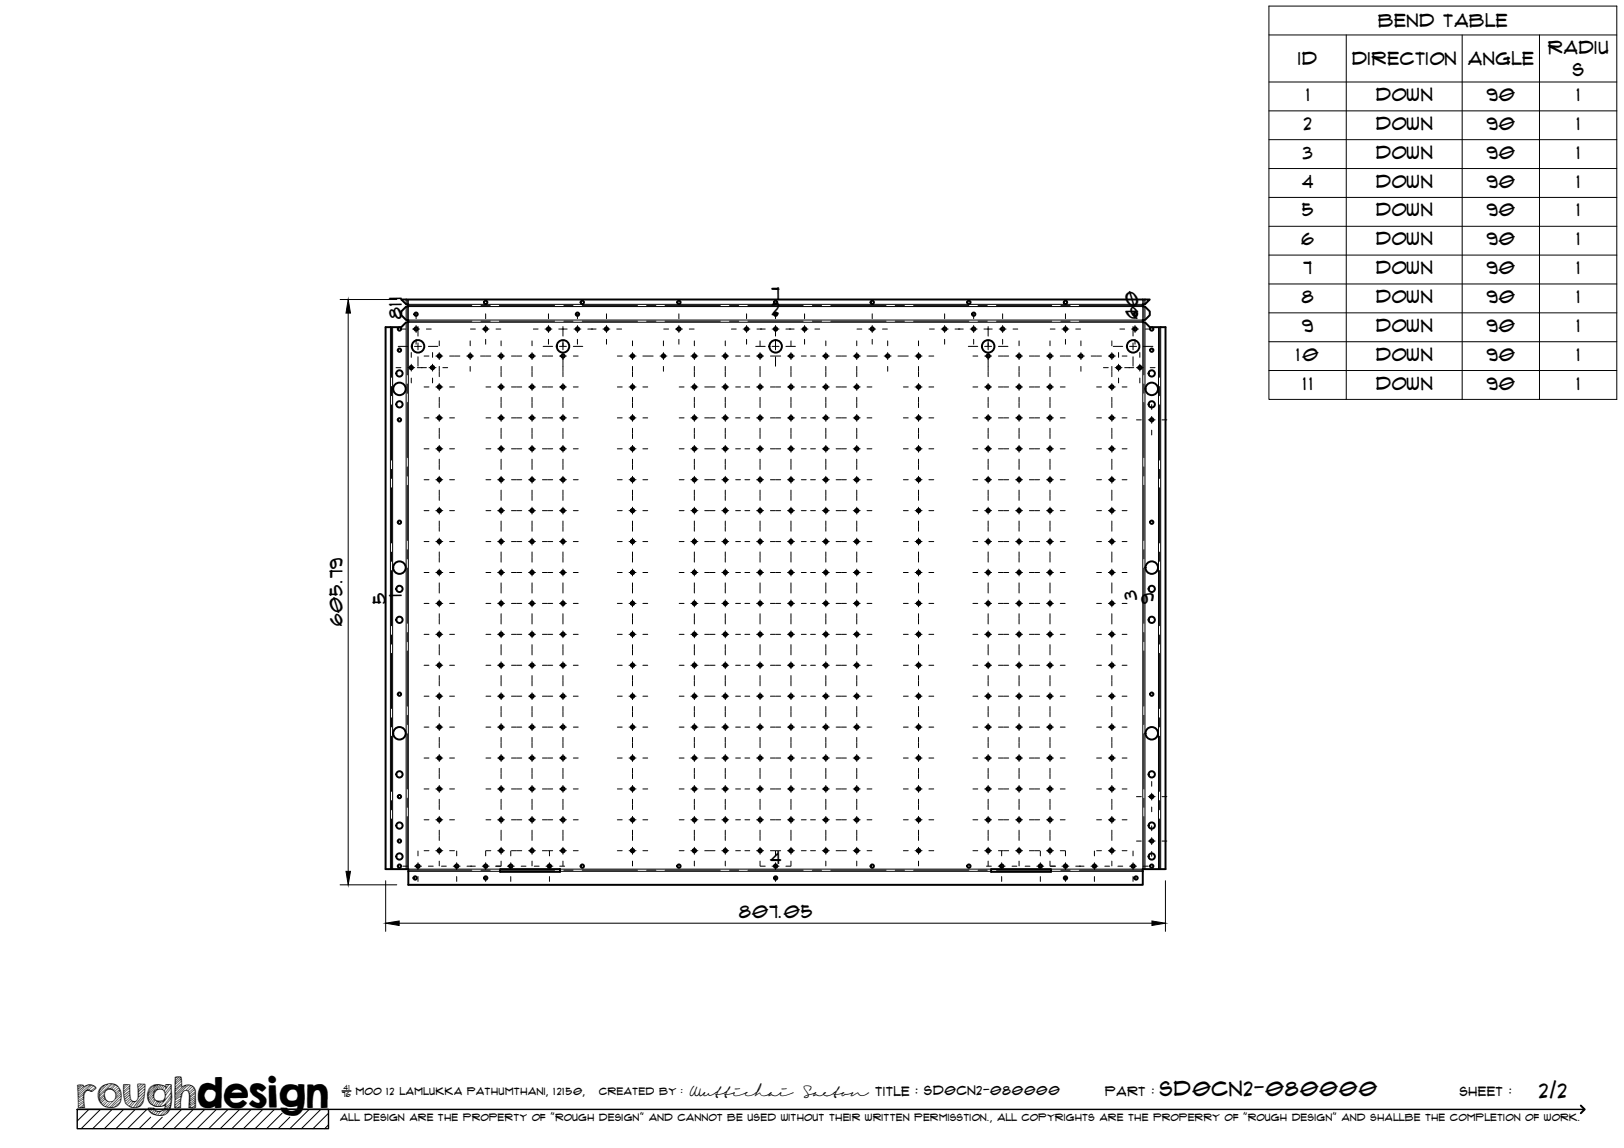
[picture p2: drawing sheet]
<svg xmlns="http://www.w3.org/2000/svg" width="420mm" height="297mm" viewBox="0 0 420 297" stroke-linecap="round" stroke-linejoin="round" font-family="sans-serif">
<defs><g id="words">
<text font-size="9.7" x="19.9" y="286.8">roughdesign</text>
<g font-size="5.3">
<text x="300.1" y="283.6">SD0CN2-080000</text>
<text x="398.2" y="284">2/2</text>
</g>
<g font-size="4.6">
<text x="356.6" y="7">Bend Table</text>
<text x="335.9" y="16.9">ID</text>
<text x="349.8" y="16.8">Direction</text>
<text x="379.8" y="16.9">Angle</text>
<text x="400.5" y="13.9">Radiu</text>
<text x="406.9" y="19.8">s</text>
<text x="338" y="26.1">1</text>
<text x="356" y="26.1">Down</text>
<text x="384.6" y="26.1">90</text>
<text x="408" y="26.1">1</text>
<text x="337.3" y="33.6">2</text>
<text x="356" y="33.6">Down</text>
<text x="384.6" y="33.6">90</text>
<text x="408" y="33.6">1</text>
<text x="337.1" y="41">3</text>
<text x="356" y="41.1">Down</text>
<text x="384.6" y="41">90</text>
<text x="408" y="41">1</text>
<text x="336.9" y="48.5">4</text>
<text x="356" y="48.5">Down</text>
<text x="384.6" y="48.5">90</text>
<text x="408" y="48.5">1</text>
<text x="336.9" y="56">5</text>
<text x="356" y="56">Down</text>
<text x="384.6" y="56">90</text>
<text x="408" y="56">1</text>
<text x="336.7" y="63.4">6</text>
<text x="356" y="63.5">Down</text>
<text x="384.6" y="63.4">90</text>
<text x="408" y="63.4">1</text>
<text x="337.2" y="70.9">7</text>
<text x="356" y="70.9">Down</text>
<text x="384.6" y="70.9">90</text>
<text x="408" y="70.9">1</text>
<text x="199.6" y="77.6">7</text>
<text x="103.9" y="82.6" transform="rotate(-90 103.9 82.6)">811</text>
<text x="199.7" y="81.6">2</text>
<text x="294.5" y="82.7" transform="rotate(-90 294.5 82.7)">610</text>
<text x="336.8" y="78.4">8</text>
<text x="356" y="78.4">Down</text>
<text x="384.6" y="78.4">90</text>
<text x="408" y="78.4">1</text>
<text x="336.9" y="85.8">9</text>
<text x="356" y="85.9">Down</text>
<text x="384.6" y="85.8">90</text>
<text x="408" y="85.8">1</text>
<text x="335.4" y="93.3">10</text>
<text x="356" y="93.3">Down</text>
<text x="384.6" y="93.3">90</text>
<text x="408" y="93.3">1</text>
<text x="337.2" y="100.8">11</text>
<text x="356" y="100.8">Down</text>
<text x="384.6" y="100.8">90</text>
<text x="408" y="100.8">1</text>
<text x="103.9" y="154.5" transform="rotate(-90 103.9 154.5)">1</text>
<text x="294.2" y="155.4" transform="rotate(-90 294.2 155.4)">3</text>
<text x="99.9" y="156.2" transform="rotate(-90 99.9 156.2)">5</text>
<text x="298.5" y="156.2" transform="rotate(-90 298.5 156.2)">9</text>
<text x="88.6" y="162.1" transform="rotate(-90 88.6 162.1)">605.79</text>
<text x="199.2" y="223.5">4</text>
<text x="191.2" y="237.4">807.05</text>
</g>
<g font-size="3.4">
<text x="178.3" y="283.5">Wuttichai</text>
<text x="208.1" y="283.5">Saeton title : SD0CN2-080000</text>
</g>
<g font-size="3.3">
<text x="286" y="283.5">Part :</text>
<text x="377.7" y="283.5">sheet :</text>
</g>
<g font-size="2.7">
<text x="92.1" y="283.3">moo 12 Lamlukka pathumthani, 12150,</text>
<text x="155" y="283.3">created by :</text>
</g>
<text font-size="2.6" x="88" y="290.1">all design are the property of &quot;rough design&quot; and cannot be used without their written permisstion., all copyrights are the properry of &quot;rough design&quot; and shallbe the completion of work.</text>
<g font-size="1.9">
<text x="88.5" y="283.9">76</text>
<text x="88.9" y="282.1">41</text>
</g>
</g></defs>
<!-- layer: Visible -->
<g fill="none" stroke="#000" stroke-width=".51">
<path d="M103.8 77.5h193.7l-1.3 1.2h-.5v.6h.5l1.3 1.3v.9l-1.3 1.3h-.5v.6h.5l1.3 1.3h4v140.2h-5.8v4h-190.1v-4h-5.8v-140.2h4l1.3-1.3h.5v-.6h-.5l-1.3-1.3v-.9l1.3-1.3h.5v-.6h-.5zM129.4 224.9h15.5v.7h-15.5zM256.4 224.9h15.5v.7h-15.5z"/>
<circle cx="125.7" cy="78.2" r=".43"/>
<circle cx="150.7" cy="78.2" r=".43"/>
<circle cx="175.7" cy="78.2" r=".43"/>
<circle cx="200.7" cy="78.2" r=".43"/>
<circle cx="225.7" cy="78.2" r=".43"/>
<circle cx="250.7" cy="78.2" r=".43"/>
<circle cx="275.7" cy="78.2" r=".43"/>
<circle cx="103.3" cy="90.6" r=".43"/>
<circle cx="103.3" cy="85.1" r=".43"/>
<circle cx="103.3" cy="96.6" r=".81"/>
<circle cx="106.4" cy="95.1" r=".43"/>
<circle cx="107.6" cy="81.3" r=".43"/>
<circle cx="107.6" cy="85.1" r=".43"/>
<circle cx="108.2" cy="89.6" r="1.62"/>
<circle cx="111.9" cy="95.1" r=".43"/>
<circle cx="113.7" cy="92.1" r=".43"/>
<circle cx="121.7" cy="92.1" r=".43"/>
<circle cx="125.7" cy="85.1" r=".43"/>
<circle cx="129.7" cy="92.1" r=".43"/>
<circle cx="137.7" cy="92.1" r=".43"/>
<circle cx="141.9" cy="85.1" r=".43"/>
<circle cx="145.7" cy="92.1" r=".43"/>
<circle cx="145.7" cy="89.6" r="1.62"/>
<circle cx="149.4" cy="81.3" r=".43"/>
<circle cx="149.4" cy="85.1" r=".43"/>
<circle cx="156.9" cy="85.1" r=".43"/>
<circle cx="163.7" cy="92.1" r=".43"/>
<circle cx="171.7" cy="92.1" r=".43"/>
<circle cx="175.7" cy="85.1" r=".43"/>
<circle cx="179.7" cy="92.1" r=".43"/>
<circle cx="187.7" cy="92.1" r=".43"/>
<circle cx="193.2" cy="85.1" r=".43"/>
<circle cx="196.7" cy="92.1" r=".43"/>
<circle cx="200.7" cy="85.1" r=".43"/>
<circle cx="200.7" cy="81.3" r=".43"/>
<circle cx="200.7" cy="89.6" r="1.62"/>
<circle cx="204.6" cy="92.1" r=".43"/>
<circle cx="208.2" cy="85.1" r=".43"/>
<circle cx="213.7" cy="92.1" r=".43"/>
<circle cx="221.7" cy="92.1" r=".43"/>
<circle cx="225.7" cy="85.1" r=".43"/>
<circle cx="229.7" cy="92.1" r=".43"/>
<circle cx="237.7" cy="92.1" r=".43"/>
<circle cx="244.4" cy="85.1" r=".43"/>
<circle cx="251.9" cy="81.3" r=".43"/>
<circle cx="251.9" cy="85.1" r=".43"/>
<circle cx="255.7" cy="92.1" r=".43"/>
<circle cx="255.7" cy="89.6" r="1.62"/>
<circle cx="259.4" cy="85.1" r=".43"/>
<circle cx="263.7" cy="92.1" r=".43"/>
<circle cx="271.7" cy="92.1" r=".43"/>
<circle cx="275.7" cy="85.1" r=".43"/>
<circle cx="279.7" cy="92.1" r=".43"/>
<circle cx="287.7" cy="92.1" r=".43"/>
<circle cx="289.4" cy="95.1" r=".43"/>
<circle cx="293.2" cy="89.6" r="1.62"/>
<circle cx="293.7" cy="85.1" r=".43"/>
<circle cx="293.7" cy="81.3" r=".43"/>
<circle cx="294.9" cy="95.1" r=".43"/>
<circle cx="298" cy="85.1" r=".43"/>
<circle cx="298" cy="90.6" r=".43"/>
<circle cx="298" cy="96.6" r=".81"/>
<circle cx="103.3" cy="108.6" r=".43"/>
<circle cx="103.3" cy="104.6" r=".81"/>
<circle cx="103.3" cy="100.6" r="1.62"/>
<circle cx="113.7" cy="116.1" r=".43"/>
<circle cx="113.7" cy="100.1" r=".43"/>
<circle cx="113.7" cy="108.1" r=".43"/>
<circle cx="129.7" cy="100.1" r=".43"/>
<circle cx="129.7" cy="116.1" r=".43"/>
<circle cx="129.7" cy="108.1" r=".43"/>
<circle cx="137.7" cy="100.1" r=".43"/>
<circle cx="137.7" cy="116.1" r=".43"/>
<circle cx="137.7" cy="108.1" r=".43"/>
<circle cx="145.7" cy="116.1" r=".43"/>
<circle cx="145.7" cy="100.1" r=".43"/>
<circle cx="145.7" cy="108.1" r=".43"/>
<circle cx="163.7" cy="100.1" r=".43"/>
<circle cx="163.7" cy="116.1" r=".43"/>
<circle cx="163.7" cy="108.1" r=".43"/>
<circle cx="179.7" cy="100.1" r=".43"/>
<circle cx="179.7" cy="108.1" r=".43"/>
<circle cx="179.7" cy="116.1" r=".43"/>
<circle cx="187.7" cy="100.1" r=".43"/>
<circle cx="187.7" cy="108.1" r=".43"/>
<circle cx="187.7" cy="116.1" r=".43"/>
<circle cx="196.7" cy="116.1" r=".43"/>
<circle cx="196.7" cy="100.1" r=".43"/>
<circle cx="196.7" cy="108.1" r=".43"/>
<circle cx="204.6" cy="100.1" r=".43"/>
<circle cx="204.6" cy="108.1" r=".43"/>
<circle cx="204.6" cy="116.1" r=".43"/>
<circle cx="213.7" cy="100.1" r=".43"/>
<circle cx="213.7" cy="116.1" r=".43"/>
<circle cx="213.7" cy="108.1" r=".43"/>
<circle cx="221.7" cy="116.1" r=".43"/>
<circle cx="221.7" cy="100.1" r=".43"/>
<circle cx="221.7" cy="108.1" r=".43"/>
<circle cx="237.7" cy="116.1" r=".43"/>
<circle cx="237.7" cy="108.1" r=".43"/>
<circle cx="237.7" cy="100.1" r=".43"/>
<circle cx="255.7" cy="116.1" r=".43"/>
<circle cx="255.7" cy="100.1" r=".43"/>
<circle cx="255.7" cy="108.1" r=".43"/>
<circle cx="263.7" cy="116.1" r=".43"/>
<circle cx="263.7" cy="108.1" r=".43"/>
<circle cx="263.7" cy="100.1" r=".43"/>
<circle cx="271.7" cy="116.1" r=".43"/>
<circle cx="271.7" cy="100.1" r=".43"/>
<circle cx="271.7" cy="108.1" r=".43"/>
<circle cx="287.7" cy="108.1" r=".43"/>
<circle cx="287.7" cy="116.1" r=".43"/>
<circle cx="287.7" cy="100.1" r=".43"/>
<circle cx="298" cy="108.6" r=".43"/>
<circle cx="298" cy="104.6" r=".81"/>
<circle cx="298" cy="100.6" r="1.62"/>
<circle cx="103.3" cy="135.1" r=".43"/>
<circle cx="113.7" cy="124.1" r=".43"/>
<circle cx="113.7" cy="132.1" r=".43"/>
<circle cx="129.7" cy="132.1" r=".43"/>
<circle cx="129.7" cy="124.1" r=".43"/>
<circle cx="137.7" cy="132.1" r=".43"/>
<circle cx="137.7" cy="124.1" r=".43"/>
<circle cx="145.7" cy="124.1" r=".43"/>
<circle cx="145.7" cy="132.1" r=".43"/>
<circle cx="163.7" cy="124.1" r=".43"/>
<circle cx="163.7" cy="132.1" r=".43"/>
<circle cx="179.7" cy="124.1" r=".43"/>
<circle cx="179.7" cy="132.1" r=".43"/>
<circle cx="187.7" cy="132.1" r=".43"/>
<circle cx="187.7" cy="124.1" r=".43"/>
<circle cx="196.7" cy="132.1" r=".43"/>
<circle cx="196.7" cy="124.1" r=".43"/>
<circle cx="204.6" cy="132.1" r=".43"/>
<circle cx="204.6" cy="124.1" r=".43"/>
<circle cx="213.7" cy="124.1" r=".43"/>
<circle cx="213.7" cy="132.1" r=".43"/>
<circle cx="221.7" cy="132.1" r=".43"/>
<circle cx="221.7" cy="124.1" r=".43"/>
<circle cx="237.7" cy="132.1" r=".43"/>
<circle cx="237.7" cy="124.1" r=".43"/>
<circle cx="255.7" cy="124.1" r=".43"/>
<circle cx="255.7" cy="132.1" r=".43"/>
<circle cx="263.7" cy="132.1" r=".43"/>
<circle cx="263.7" cy="124.1" r=".43"/>
<circle cx="271.7" cy="124.1" r=".43"/>
<circle cx="271.7" cy="132.1" r=".43"/>
<circle cx="287.7" cy="132.1" r=".43"/>
<circle cx="287.7" cy="124.1" r=".43"/>
<circle cx="298" cy="135.1" r=".43"/>
<circle cx="103.3" cy="152.4" r=".81"/>
<circle cx="103.3" cy="146.9" r="1.62"/>
<circle cx="113.7" cy="148.1" r=".43"/>
<circle cx="113.7" cy="156.1" r=".43"/>
<circle cx="113.7" cy="140.1" r=".43"/>
<circle cx="129.7" cy="156.1" r=".43"/>
<circle cx="129.7" cy="140.1" r=".43"/>
<circle cx="129.7" cy="148.1" r=".43"/>
<circle cx="137.7" cy="148.1" r=".43"/>
<circle cx="137.7" cy="156.1" r=".43"/>
<circle cx="137.7" cy="140.1" r=".43"/>
<circle cx="145.7" cy="140.1" r=".43"/>
<circle cx="145.7" cy="156.1" r=".43"/>
<circle cx="145.7" cy="148.1" r=".43"/>
<circle cx="163.7" cy="148.1" r=".43"/>
<circle cx="163.7" cy="156.1" r=".43"/>
<circle cx="163.7" cy="140.1" r=".43"/>
<circle cx="179.7" cy="148.1" r=".43"/>
<circle cx="179.7" cy="140.1" r=".43"/>
<circle cx="179.7" cy="156.1" r=".43"/>
<circle cx="187.7" cy="140.1" r=".43"/>
<circle cx="187.7" cy="148.1" r=".43"/>
<circle cx="187.7" cy="156.1" r=".43"/>
<circle cx="196.7" cy="148.1" r=".43"/>
<circle cx="196.7" cy="156.1" r=".43"/>
<circle cx="196.7" cy="140.1" r=".43"/>
<circle cx="204.6" cy="156.1" r=".43"/>
<circle cx="204.6" cy="140.1" r=".43"/>
<circle cx="204.6" cy="148.1" r=".43"/>
<circle cx="213.7" cy="148.1" r=".43"/>
<circle cx="213.7" cy="140.1" r=".43"/>
<circle cx="213.7" cy="156.1" r=".43"/>
<circle cx="221.7" cy="156.1" r=".43"/>
<circle cx="221.7" cy="140.1" r=".43"/>
<circle cx="221.7" cy="148.1" r=".43"/>
<circle cx="237.7" cy="148.1" r=".43"/>
<circle cx="237.7" cy="156.1" r=".43"/>
<circle cx="237.7" cy="140.1" r=".43"/>
<circle cx="255.7" cy="140.1" r=".43"/>
<circle cx="255.7" cy="156.1" r=".43"/>
<circle cx="255.7" cy="148.1" r=".43"/>
<circle cx="263.7" cy="148.1" r=".43"/>
<circle cx="263.7" cy="140.1" r=".43"/>
<circle cx="263.7" cy="156.1" r=".43"/>
<circle cx="271.7" cy="148.1" r=".43"/>
<circle cx="271.7" cy="140.1" r=".43"/>
<circle cx="271.7" cy="156.1" r=".43"/>
<circle cx="287.7" cy="156.1" r=".43"/>
<circle cx="287.7" cy="140.1" r=".43"/>
<circle cx="287.7" cy="148.1" r=".43"/>
<circle cx="298" cy="152.4" r=".81"/>
<circle cx="298" cy="146.9" r="1.62"/>
<circle cx="103.3" cy="179.6" r=".43"/>
<circle cx="103.3" cy="160.4" r=".81"/>
<circle cx="113.7" cy="164.1" r=".43"/>
<circle cx="113.7" cy="172.1" r=".43"/>
<circle cx="129.7" cy="172.1" r=".43"/>
<circle cx="129.7" cy="164.1" r=".43"/>
<circle cx="137.7" cy="164.1" r=".43"/>
<circle cx="137.7" cy="172.1" r=".43"/>
<circle cx="145.7" cy="172.1" r=".43"/>
<circle cx="145.7" cy="164.1" r=".43"/>
<circle cx="163.7" cy="164.1" r=".43"/>
<circle cx="163.7" cy="172.1" r=".43"/>
<circle cx="179.7" cy="164.1" r=".43"/>
<circle cx="179.7" cy="172.1" r=".43"/>
<circle cx="187.7" cy="172.1" r=".43"/>
<circle cx="187.7" cy="164.1" r=".43"/>
<circle cx="196.7" cy="172.1" r=".43"/>
<circle cx="196.7" cy="164.1" r=".43"/>
<circle cx="204.6" cy="164.1" r=".43"/>
<circle cx="204.6" cy="172.1" r=".43"/>
<circle cx="213.7" cy="172.1" r=".43"/>
<circle cx="213.7" cy="164.1" r=".43"/>
<circle cx="221.7" cy="164.1" r=".43"/>
<circle cx="221.7" cy="172.1" r=".43"/>
<circle cx="237.7" cy="172.1" r=".43"/>
<circle cx="237.7" cy="164.1" r=".43"/>
<circle cx="255.7" cy="164.1" r=".43"/>
<circle cx="255.7" cy="172.1" r=".43"/>
<circle cx="263.7" cy="164.1" r=".43"/>
<circle cx="263.7" cy="172.1" r=".43"/>
<circle cx="271.7" cy="164.1" r=".43"/>
<circle cx="271.7" cy="172.1" r=".43"/>
<circle cx="287.7" cy="172.1" r=".43"/>
<circle cx="287.7" cy="164.1" r=".43"/>
<circle cx="298" cy="179.6" r=".43"/>
<circle cx="298" cy="160.4" r=".81"/>
<circle cx="103.3" cy="189.7" r="1.62"/>
<circle cx="113.7" cy="188.1" r=".43"/>
<circle cx="113.7" cy="196.1" r=".43"/>
<circle cx="113.7" cy="180.1" r=".43"/>
<circle cx="129.7" cy="196.1" r=".43"/>
<circle cx="129.7" cy="188.1" r=".43"/>
<circle cx="129.7" cy="180.1" r=".43"/>
<circle cx="137.7" cy="188.1" r=".43"/>
<circle cx="137.7" cy="196.1" r=".43"/>
<circle cx="137.7" cy="180.1" r=".43"/>
<circle cx="145.7" cy="188.1" r=".43"/>
<circle cx="145.7" cy="196.1" r=".43"/>
<circle cx="145.7" cy="180.1" r=".43"/>
<circle cx="163.7" cy="188.1" r=".43"/>
<circle cx="163.7" cy="196.1" r=".43"/>
<circle cx="163.7" cy="180.1" r=".43"/>
<circle cx="179.7" cy="188.1" r=".43"/>
<circle cx="179.7" cy="196.1" r=".43"/>
<circle cx="179.7" cy="180.1" r=".43"/>
<circle cx="187.7" cy="188.1" r=".43"/>
<circle cx="187.7" cy="180.1" r=".43"/>
<circle cx="187.7" cy="196.1" r=".43"/>
<circle cx="196.7" cy="188.1" r=".43"/>
<circle cx="196.7" cy="196.1" r=".43"/>
<circle cx="196.7" cy="180.1" r=".43"/>
<circle cx="204.6" cy="188.1" r=".43"/>
<circle cx="204.6" cy="196.1" r=".43"/>
<circle cx="204.6" cy="180.1" r=".43"/>
<circle cx="213.7" cy="196.1" r=".43"/>
<circle cx="213.7" cy="188.1" r=".43"/>
<circle cx="213.7" cy="180.1" r=".43"/>
<circle cx="221.7" cy="196.1" r=".43"/>
<circle cx="221.7" cy="188.1" r=".43"/>
<circle cx="221.7" cy="180.1" r=".43"/>
<circle cx="237.7" cy="180.1" r=".43"/>
<circle cx="237.7" cy="196.1" r=".43"/>
<circle cx="237.7" cy="188.1" r=".43"/>
<circle cx="255.7" cy="196.1" r=".43"/>
<circle cx="255.7" cy="180.1" r=".43"/>
<circle cx="255.7" cy="188.1" r=".43"/>
<circle cx="263.7" cy="180.1" r=".43"/>
<circle cx="263.7" cy="196.1" r=".43"/>
<circle cx="263.7" cy="188.1" r=".43"/>
<circle cx="271.7" cy="188.1" r=".43"/>
<circle cx="271.7" cy="180.1" r=".43"/>
<circle cx="271.7" cy="196.1" r=".43"/>
<circle cx="287.7" cy="196.1" r=".43"/>
<circle cx="287.7" cy="188.1" r=".43"/>
<circle cx="287.7" cy="180.1" r=".43"/>
<circle cx="298" cy="189.7" r="1.62"/>
<circle cx="103.3" cy="206.1" r=".43"/>
<circle cx="103.3" cy="217.6" r=".43"/>
<circle cx="103.3" cy="200.4" r=".81"/>
<circle cx="103.3" cy="213.6" r=".81"/>
<circle cx="113.7" cy="212.1" r=".43"/>
<circle cx="113.7" cy="204.1" r=".43"/>
<circle cx="129.7" cy="212.1" r=".43"/>
<circle cx="129.7" cy="204.1" r=".43"/>
<circle cx="137.7" cy="212.1" r=".43"/>
<circle cx="137.7" cy="204.1" r=".43"/>
<circle cx="145.7" cy="204.1" r=".43"/>
<circle cx="145.7" cy="212.1" r=".43"/>
<circle cx="163.7" cy="212.1" r=".43"/>
<circle cx="163.7" cy="204.1" r=".43"/>
<circle cx="179.7" cy="204.1" r=".43"/>
<circle cx="179.7" cy="212.1" r=".43"/>
<circle cx="187.7" cy="204.1" r=".43"/>
<circle cx="187.7" cy="212.1" r=".43"/>
<circle cx="196.7" cy="212.1" r=".43"/>
<circle cx="196.7" cy="204.1" r=".43"/>
<circle cx="204.6" cy="204.1" r=".43"/>
<circle cx="204.6" cy="212.1" r=".43"/>
<circle cx="213.7" cy="212.1" r=".43"/>
<circle cx="213.7" cy="204.1" r=".43"/>
<circle cx="221.7" cy="212.1" r=".43"/>
<circle cx="221.7" cy="204.1" r=".43"/>
<circle cx="237.7" cy="212.1" r=".43"/>
<circle cx="237.7" cy="204.1" r=".43"/>
<circle cx="255.7" cy="204.1" r=".43"/>
<circle cx="255.7" cy="212.1" r=".43"/>
<circle cx="263.7" cy="204.1" r=".43"/>
<circle cx="263.7" cy="212.1" r=".43"/>
<circle cx="271.7" cy="212.1" r=".43"/>
<circle cx="271.7" cy="204.1" r=".43"/>
<circle cx="287.7" cy="204.1" r=".43"/>
<circle cx="287.7" cy="212.1" r=".43"/>
<circle cx="298" cy="217.6" r=".43"/>
<circle cx="298" cy="206.1" r=".43"/>
<circle cx="298" cy="213.6" r=".81"/>
<circle cx="298" cy="200.4" r=".81"/>
<circle cx="103.3" cy="224.1" r=".43"/>
<circle cx="103.3" cy="221.6" r=".81"/>
<circle cx="107.4" cy="227.2" r=".43"/>
<circle cx="108.2" cy="224.1" r=".43"/>
<circle cx="113.7" cy="220.1" r=".43"/>
<circle cx="118.2" cy="224.1" r=".43"/>
<circle cx="125.7" cy="227.2" r=".43"/>
<circle cx="125.7" cy="224.1" r=".43"/>
<circle cx="129.7" cy="220.1" r=".43"/>
<circle cx="132.2" cy="224.1" r=".43"/>
<circle cx="137.7" cy="220.1" r=".43"/>
<circle cx="142.1" cy="224.1" r=".43"/>
<circle cx="145.7" cy="220.1" r=".43"/>
<circle cx="150.7" cy="224.1" r=".43"/>
<circle cx="163.7" cy="220.1" r=".43"/>
<circle cx="175.7" cy="224.1" r=".43"/>
<circle cx="179.7" cy="220.1" r=".43"/>
<circle cx="187.7" cy="220.1" r=".43"/>
<circle cx="196.7" cy="220.1" r=".43"/>
<circle cx="200.7" cy="227.2" r=".43"/>
<circle cx="200.7" cy="224.1" r=".43"/>
<circle cx="204.6" cy="220.1" r=".43"/>
<circle cx="213.7" cy="220.1" r=".43"/>
<circle cx="221.7" cy="220.1" r=".43"/>
<circle cx="225.7" cy="224.1" r=".43"/>
<circle cx="237.7" cy="220.1" r=".43"/>
<circle cx="250.7" cy="224.1" r=".43"/>
<circle cx="255.7" cy="220.1" r=".43"/>
<circle cx="259.2" cy="224.1" r=".43"/>
<circle cx="263.7" cy="220.1" r=".43"/>
<circle cx="269.2" cy="224.1" r=".43"/>
<circle cx="271.7" cy="220.1" r=".43"/>
<circle cx="275.7" cy="224.1" r=".43"/>
<circle cx="275.7" cy="227.2" r=".43"/>
<circle cx="283.2" cy="224.1" r=".43"/>
<circle cx="287.7" cy="220.1" r=".43"/>
<circle cx="293.2" cy="224.1" r=".43"/>
<circle cx="293.9" cy="227.2" r=".43"/>
<circle cx="298" cy="224.1" r=".43"/>
<circle cx="298" cy="221.6" r=".81"/>
</g>
<!-- layer: Bend Center -->
<g fill="none" stroke="#000" stroke-width=".26">
<path d="M105.4 77.5v1.2M105.4 79.3v3.5M105.6 79h16.5M124.4 79h2.4M129.2 79h14.3M145.9 79h2.4M150.6 79h14.3M167.3 79h2.4M172.1 79h14.3M188.7 79h2.4M193.5 79h14.3M210.2 79h2.4"/>
<path d="M214.9 79h14.3M231.6 79h2.4M236.4 79h14.3M253 79h2.4M257.8 79h14.3M274.5 79h2.4M279.2 79h16.5M295.9 77.5v1.2M295.9 79.3v3.5M101.3 84.7v12.9M101.3 100v2.4M105.4 83.4v13.6"/>
<path d="M105.4 99.4v2.4M105.6 83.1h16.5M124.4 83.1h2.4M129.2 83.1h14.3M145.9 83.1h2.4M150.6 83.1h14.3M167.3 83.1h2.4M172.1 83.1h14.3M188.7 83.1h2.4M193.5 83.1h14.3M210.2 83.1h2.4M214.9 83.1h14.3"/>
<path d="M231.6 83.1h2.4M236.4 83.1h14.3M253 83.1h2.4M257.8 83.1h14.3M274.5 83.1h2.4M279.2 83.1h16.5M295.9 83.4v13.6M295.9 99.4v2.4M300 84.7v12.9M300 100v2.4M101.3 104.8v14.2M105.4 104.1v14.3"/>
<path d="M295.9 104.1v14.3M300 104.8v14.2M101.3 121.4v2.4M101.3 126.2v14.3M105.4 120.8v2.4M105.4 125.6v14.3M295.9 120.8v2.4M295.9 125.6v14.3M300 121.4v2.4M300 126.2v14.3M101.3 142.9v2.4M101.3 147.6v14.3"/>
<path d="M105.4 142.2v2.4M105.4 147v14.3M295.9 142.2v2.4M295.9 147v14.3M300 142.9v2.4M300 147.6v14.3M101.3 164.3v2.4M101.3 169v14.3M105.4 163.7v2.3M105.4 168.4v14.3M295.9 163.7v2.3M295.9 168.4v14.3"/>
<path d="M300 164.3v2.4M300 169v14.3M101.3 185.7v2.4M101.3 190.5v14.3M105.4 185.1v2.4M105.4 189.9v14.2M295.9 185.1v2.4M295.9 189.9v14.2M300 185.7v2.4M300 190.5v14.3M101.3 207.1v2.4M101.3 211.9v13"/>
<path d="M105.4 206.5v2.4M105.4 211.3v13.6M295.9 206.5v2.4M295.9 211.3v13.6M300 207.1v2.4M300 211.9v13M105.6 225.2h16.5M124.4 225.2h2.4M129.2 225.2h14.3M145.9 225.2h2.4M150.6 225.2h14.3M167.3 225.2h2.4"/>
<path d="M172.1 225.2h14.3M188.7 225.2h2.4M193.5 225.2h14.3M210.2 225.2h2.4M214.9 225.2h14.3M231.6 225.2h2.4M236.4 225.2h14.3M253 225.2h2.4M257.8 225.2h14.3M274.5 225.2h2.4M279.2 225.2h16.5"/>
</g>
<!-- layer: Visible Narrow -->
<g fill="none" stroke="#000" stroke-width=".26">
<path d="M105.1 77.5v1.2M105.1 79.3v3.5M105.6 77.5v1.2h190.1v-1.2M105.6 79.3h190.1v3.5h-190.1zM296.2 77.5v1.2M296.2 79.3v3.5M101 84.7v140.2M101.6 84.7v140.2M105.1 83.4v141.5M296.2 83.4v141.5M299.7 84.7v140.2M300.3 84.7v140.2"/>
<path d="M105.6 225.5h23.8M129.4 224.9h-23.8v-141.5h190.1v141.5h-23.8M144.9 225.5h111.5M144.9 224.9h111.5M271.9 225.5h23.8"/>
</g>
<!-- layer: TitleBlock -->
<path d="M20 287h65v5h-65zM20 287h390M88.5 282.3h2.3" fill="none" stroke="#000" stroke-width=".36"/>
<path d="M409 286.1l1 .9-1 1" fill="none" stroke="#000" stroke-width=".51"/>
<g fill="none" stroke="#000" stroke-width=".26">
<path d="M23 287l-3 3.1M26 287l-5 5M29 287l-5 5M32 287l-5 5M35 287l-5 5M38 287l-5 5M39 289.1l-3 2.9M42 289.1l-3 2.9M47 287l-5 5M50 287l-5 5M53 287l-5 5M56 287l-5 5"/>
<path d="M59 287l-5 5M62 287l-5 5M65 287l-5 5M68 287l-5 5M71 287l-5 5M73 288l-4 4M75 289.1l-3 2.9M80 287l-5 5M83 287l-5 5M85 288l-4 4M85 291l-1 1"/>
</g>
<!-- layer: Smart Centers -->
<g fill="none" stroke="#000" stroke-width=".26">
<path d="M102.5 95.1h1.2M103 89.6h2.5M103.7 85.1h1.3M105.5 95.1h1.8M106.4 91.2v1.3M106.4 94.2v1.8M106.4 97.8v1.3M106.8 85.1h1.7M107.3 89.6h1.8M107.7 81.2v1.3M107.7 84.2v1.8M107.7 87.8v1.3"/>
<path d="M108 95.1h2.3M108.1 84.5v2.5M108.1 88.7v1.8M108.1 92.3v2.4M109.7 92.1h1.3M110.3 85.1h1.3M110.8 89.6h2.5M111 95.1h1.8M111.9 91.2v1.3M111.9 94.2v1.8M111.9 97.8v1.3M112.8 92.1h1.8"/>
<path d="M113.6 88.2v1.3M113.6 91.2v1.8M113.6 94.8v1.3M113.6 96.2v1.3M113.6 99.2v1.8M114.6 95.1h1.2M116.3 92.1h1.3M117.7 92.1h1.3M120.8 92.1h1.7M121.6 88.2v1.3M121.6 91.2v1.8M121.6 94.8v1.3"/>
<path d="M121.7 85.1h1.3M124.3 92.1h1.3M124.8 85.1h1.7M125.6 81.2v1.3M125.6 84.2v1.8M125.6 87.8v1.3M125.7 92.1h1.3M128.3 85.1h1.3M128.8 92.1h1.7M129.6 88.2v1.3M129.6 91.2v1.8M129.6 94.8v1.3"/>
<path d="M129.6 96.2v1.3M129.6 99.2v1.8M132.3 92.1h1.3M133.7 92.1h1.3M136.8 92.1h1.7M137.6 88.2v1.3M137.6 91.2v1.8M137.6 94.8v1.3M137.6 96.2v1.3M137.6 99.2v1.8M138 85.1h1.2M140.3 92.1h1.3"/>
<path d="M140.5 89.6h2.5M141 85.1h1.8M141.7 92.1h1.3M141.9 81.2v1.3M141.9 84.2v1.8M141.9 87.8v1.3M144.6 85.1h2.1M144.8 89.6h1.7M144.8 92.1h1.7M145.6 84.5v2.5M145.6 88.2v2.3M145.6 91.2v4.9"/>
<path d="M145.6 96.2v1.3M145.6 99.2v1.8M148.3 89.6h2.5M148.3 92.1h1.3M148.5 85.1h1.8M149.4 81.2v1.3M149.4 84.2v1.8M149.4 87.8v1.3M152.1 85.1h2.1M156 85.1h1.8M156.9 81.2v1.3M156.9 84.2v1.8"/>
<path d="M156.9 87.8v1.3M159.6 85.1h1.2M159.7 92.1h1.3M162.8 92.1h1.7M163.6 88.2v1.3M163.6 91.2v1.8M163.6 94.8v1.3M163.6 96.2v1.3M163.6 99.2v1.8M166.3 92.1h1.3M167.7 92.1h1.3M170.8 92.1h1.8"/>
<path d="M171.6 88.2v1.3M171.6 91.2v1.8M171.6 94.8v1.3M171.7 85.1h1.3M174.3 92.1h1.3M174.8 85.1h1.8M175.6 81.2v1.3M175.6 84.2v1.8M175.6 87.8v1.3M175.7 92.1h1.3M178.3 85.1h1.3M178.8 92.1h1.8"/>
<path d="M179.6 88.2v1.3M179.6 91.2v1.8M179.6 94.8v1.3M179.6 96.2v1.3M179.6 99.2v1.8M182.3 92.1h1.3M183.7 92.1h1.3M186.8 92.1h1.7M187.6 88.2v1.3M187.6 91.2v1.8M187.6 94.8v1.3M187.6 96.2v1.3"/>
<path d="M187.6 99.2v1.8M189.2 85.1h1.3M190.3 92.1h1.3M192.3 85.1h1.7M192.7 92.1h1.3M193.1 81.2v1.3M193.1 84.2v1.8M193.1 87.8v1.3M195.5 89.6h2.5M195.7 92.1h1.8M195.8 85.1h2.2M196.6 88.2v1.3"/>
<path d="M196.6 91.2v1.8M196.6 94.8v1.3M196.6 96.2v1.3M196.6 99.2v1.8M199.3 92.1h1.3M199.7 89.6h1.8M199.7 85.1h1.8M200.6 81.2v1.3M200.6 84.2v2.8M200.6 87.8v2.7M200.6 92.3v2.4M200.7 92.1h1.3"/>
<path d="M203.3 89.6h2.5M203.3 85.1h2.2M203.8 92.1h1.7M204.6 88.2v1.3M204.6 91.2v1.8M204.6 94.8v1.3M204.6 96.2v1.3M204.6 99.2v1.8M207.3 85.1h1.7M207.3 92.1h1.3M208.2 81.2v1.3M208.2 84.2v1.8"/>
<path d="M208.2 87.8v1.3M209.7 92.1h1.3M210.8 85.1h1.3M212.7 92.1h1.8M213.7 88.2v1.3M213.7 91.2v1.8M213.7 94.8v1.3M213.7 96.2v1.3M213.7 99.2v1.8M216.3 92.1h1.3M217.7 92.1h1.3M220.7 92.1h1.8"/>
<path d="M221.7 88.2v1.3M221.7 91.2v1.8M221.7 94.8v1.3M221.7 96.2v1.3M221.7 99.2v1.8M221.7 85.1h1.3M224.3 92.1h1.3M224.7 85.1h1.8M225.7 81.2v1.3M225.7 84.2v1.8M225.7 87.8v1.3M225.7 92.1h1.3"/>
<path d="M228.3 85.1h1.3M228.7 92.1h1.8M229.7 88.2v1.3M229.7 91.2v1.8M229.7 94.8v1.3M232.3 92.1h1.3M233.7 92.1h1.3M236.7 92.1h1.8M237.6 88.2v1.3M237.6 91.2v1.8M237.6 94.8v1.3M237.6 96.2v1.3"/>
<path d="M237.6 99.2v1.8M240.3 92.1h1.3M240.5 85.1h1.2M243.5 85.1h1.8M244.4 81.2v1.3M244.4 84.2v1.8M244.4 87.8v1.3M247.1 85.1h2.1M250.5 89.6h2.5M251 85.1h1.8M251.7 92.1h1.3M251.9 81.2v1.3"/>
<path d="M251.9 84.2v1.8M251.9 87.8v1.3M254.6 85.1h2.1M254.8 89.6h1.7M254.8 92.1h1.7M255.7 84.5v2.5M255.7 88.2v2.3M255.7 91.2v4.9M255.7 96.2v1.3M255.7 99.2v1.8M258.3 89.6h2.5M258.3 92.1h1.3"/>
<path d="M258.5 85.1h1.8M259.4 81.2v1.3M259.4 84.2v1.8M259.4 87.8v1.3M259.7 92.1h1.3M262.1 85.1h1.2M262.8 92.1h1.7M263.7 88.2v1.3M263.7 91.2v1.8M263.7 94.8v1.3M263.7 96.2v1.3M263.7 99.2v1.8"/>
<path d="M266.3 92.1h1.3M267.7 92.1h1.3M270.8 92.1h1.7M271.7 88.2v1.3M271.7 91.2v1.8M271.7 94.8v1.3M271.7 96.2v1.3M271.7 99.2v1.8M271.7 85.1h1.3M274.3 92.1h1.3M274.7 85.1h1.8M275.7 81.2v1.3"/>
<path d="M275.7 84.2v1.8M275.7 87.8v1.3M275.7 92.1h1.3M278.3 85.1h1.3M278.7 92.1h1.8M279.7 88.2v1.3M279.7 91.2v1.8M279.7 94.8v1.3M282.3 92.1h1.3M283.7 92.1h1.3M285.5 95.1h1.2M286.7 92.1h1.8"/>
<path d="M287.7 88.2v1.3M287.7 91.2v1.8M287.7 94.8v1.3M287.7 96.2v1.3M287.7 99.2v1.8M288 89.6h2.5M288.5 95.1h1.8M289.4 91.2v1.3M289.4 94.2v1.8M289.4 97.8v1.3M289.7 85.1h1.3M290.3 92.1h1.3"/>
<path d="M291 95.1h2.3M292.2 89.6h1.8M292.8 85.1h1.7M293.1 84.5v2.5M293.1 88.7v1.8M293.1 92.3v2.4M293.6 81.2v1.3M293.6 84.2v1.8M293.6 87.8v1.3M294 95.1h1.8M294.9 91.2v1.3M294.9 94.2v1.8"/>
<path d="M294.9 97.8v1.3M295.8 89.6h2.5M296.3 85.1h1.3M297.6 95.1h1.2M109.7 108.1h1.3M109.7 116.1h1.3M109.7 100.1h1.3M112.8 108.1h1.8M112.8 116.1h1.8M112.8 100.1h1.8M113.6 102.8v1.3M113.6 104.2v1.3"/>
<path d="M113.6 107.2v1.8M113.6 110.8v1.3M113.6 112.2v1.3M113.6 115.2v1.8M113.6 118.8v1.3M116.3 108.1h1.3M116.3 116.1h1.3M116.3 100.1h1.3M125.7 108.1h1.3M125.7 116.1h1.3M125.7 100.1h1.3M128.8 108.1h1.7"/>
<path d="M128.8 116.1h1.7M128.8 100.1h1.7M129.6 102.8v1.3M129.6 104.2v1.3M129.6 107.2v1.8M129.6 110.8v1.3M129.6 112.2v1.3M129.6 115.2v1.8M129.6 118.8v1.3M132.3 108.1h1.3M132.3 116.1h1.3M132.3 100.1h1.3"/>
<path d="M133.7 108.1h1.3M133.7 116.1h1.3M133.7 100.1h1.3M136.8 108.1h1.7M136.8 116.1h1.7M136.8 100.1h1.7M137.6 102.8v1.3M137.6 104.2v1.3M137.6 107.2v1.8M137.6 110.8v1.3M137.6 112.2v1.3M137.6 115.2v1.8"/>
<path d="M137.6 118.8v1.3M140.3 108.1h1.3M140.3 116.1h1.3M140.3 100.1h1.3M141.7 108.1h1.3M141.7 116.1h1.3M141.7 100.1h1.3M144.8 108.1h1.7M144.8 116.1h1.7M144.8 100.1h1.7M145.6 102.8v1.3M145.6 104.2v1.3"/>
<path d="M145.6 107.2v1.8M145.6 110.8v1.3M145.6 112.2v1.3M145.6 115.2v1.8M145.6 118.8v1.3M148.3 108.1h1.3M148.3 116.1h1.3M148.3 100.1h1.3M159.7 108.1h1.3M159.7 116.1h1.3M159.7 100.1h1.3M162.8 108.1h1.7"/>
<path d="M162.8 116.1h1.7M162.8 100.1h1.7M163.6 102.8v1.3M163.6 104.2v1.3M163.6 107.2v1.8M163.6 110.8v1.3M163.6 112.2v1.3M163.6 115.2v1.8M163.6 118.8v1.3M166.3 108.1h1.3M166.3 116.1h1.3M166.3 100.1h1.3"/>
<path d="M175.7 108.1h1.3M175.7 116.1h1.3M175.7 100.1h1.3M178.8 108.1h1.8M178.8 116.1h1.8M178.8 100.1h1.8M179.6 102.8v1.3M179.6 104.2v1.3M179.6 107.2v1.8M179.6 110.8v1.3M179.6 112.2v1.3M179.6 115.2v1.8"/>
<path d="M179.6 118.8v1.3M182.3 108.1h1.3M182.3 116.1h1.3M182.3 100.1h1.3M183.7 108.1h1.3M183.7 116.1h1.3M183.7 100.1h1.3M186.8 108.1h1.7M186.8 116.1h1.7M186.8 100.1h1.7M187.6 102.8v1.3M187.6 104.2v1.3"/>
<path d="M187.6 107.2v1.8M187.6 110.8v1.3M187.6 112.2v1.3M187.6 115.2v1.8M187.6 118.8v1.3M190.3 108.1h1.3M190.3 116.1h1.3M190.3 100.1h1.3M192.7 108.1h1.3M192.7 116.1h1.3M192.7 100.1h1.3M195.7 108.1h1.8"/>
<path d="M195.7 116.1h1.8M195.7 100.1h1.8M196.6 102.8v1.3M196.6 104.2v1.3M196.6 107.2v1.8M196.6 110.8v1.3M196.6 112.2v1.3M196.6 115.2v1.8M196.6 118.8v1.3M199.3 108.1h1.3M199.3 116.1h1.3M199.3 100.1h1.3"/>
<path d="M200.7 108.1h1.3M200.7 116.1h1.3M200.7 100.1h1.3M203.8 108.1h1.7M203.8 116.1h1.7M203.8 100.1h1.7M204.6 102.8v1.3M204.6 104.2v1.3M204.6 107.2v1.8M204.6 110.8v1.3M204.6 112.2v1.3M204.6 115.2v1.8"/>
<path d="M204.6 118.8v1.3M207.3 108.1h1.3M207.3 116.1h1.3M207.3 100.1h1.3M209.7 108.1h1.3M209.7 116.1h1.3M209.7 100.1h1.3M212.7 108.1h1.8M212.7 116.1h1.8M212.7 100.1h1.8M213.7 102.8v1.3M213.7 104.2v1.3"/>
<path d="M213.7 107.2v1.8M213.7 110.8v1.3M213.7 112.2v1.3M213.7 115.2v1.8M213.7 118.8v1.3M216.3 108.1h1.3M216.3 116.1h1.3M216.3 100.1h1.3M217.7 108.1h1.3M217.7 116.1h1.3M217.7 100.1h1.3M220.7 108.1h1.8"/>
<path d="M220.7 116.1h1.8M220.7 100.1h1.8M221.7 102.8v1.3M221.7 104.2v1.3M221.7 107.2v1.8M221.7 110.8v1.3M221.7 112.2v1.3M221.7 115.2v1.8M221.7 118.8v1.3M224.3 108.1h1.3M224.3 116.1h1.3M224.3 100.1h1.3"/>
<path d="M233.7 108.1h1.3M233.7 116.1h1.3M233.7 100.1h1.3M236.7 108.1h1.8M236.7 116.1h1.8M236.7 100.1h1.8M237.6 102.8v1.3M237.6 104.2v1.3M237.6 107.2v1.8M237.6 110.8v1.3M237.6 112.2v1.3M237.6 115.2v1.8"/>
<path d="M237.6 118.8v1.3M240.3 108.1h1.3M240.3 116.1h1.3M240.3 100.1h1.3M251.7 108.1h1.3M251.7 116.1h1.3M251.7 100.1h1.3M254.8 108.1h1.7M254.8 116.1h1.7M254.8 100.1h1.7M255.7 102.8v1.3M255.7 104.2v1.3"/>
<path d="M255.7 107.2v1.8M255.7 110.8v1.3M255.7 112.2v1.3M255.7 115.2v1.8M255.7 118.8v1.3M258.3 108.1h1.3M258.3 116.1h1.3M258.3 100.1h1.3M259.7 108.1h1.3M259.7 116.1h1.3M259.7 100.1h1.3M262.8 108.1h1.7"/>
<path d="M262.8 116.1h1.7M262.8 100.1h1.7M263.7 102.8v1.3M263.7 104.2v1.3M263.7 107.2v1.8M263.7 110.8v1.3M263.7 112.2v1.3M263.7 115.2v1.8M263.7 118.8v1.3M266.3 108.1h1.3M266.3 116.1h1.3M266.3 100.1h1.3"/>
<path d="M267.7 108.1h1.3M267.7 116.1h1.3M267.7 100.1h1.3M270.8 108.1h1.7M270.8 116.1h1.7M270.8 100.1h1.7M271.7 102.8v1.3M271.7 104.2v1.3M271.7 107.2v1.8M271.7 110.8v1.3M271.7 112.2v1.3M271.7 115.2v1.8"/>
<path d="M271.7 118.8v1.3M274.3 108.1h1.3M274.3 116.1h1.3M274.3 100.1h1.3M283.7 108.1h1.3M283.7 116.1h1.3M283.7 100.1h1.3M286.7 108.1h1.8M286.7 116.1h1.8M286.7 100.1h1.8M287.7 102.8v1.3M287.7 104.2v1.3"/>
<path d="M287.7 107.2v1.8M287.7 110.8v1.3M287.7 112.2v1.3M287.7 115.2v1.8M287.7 118.8v1.3M290.3 108.1h1.3M290.3 116.1h1.3M290.3 100.1h1.3M294 108.6h1.3M297.1 108.6h1.8M298 104.7v1.2M298 107.7v1.8"/>
<path d="M298 111.3v1.3M300.6 108.6h1.3M109.7 132.1h1.3M109.7 124.1h1.3M112.8 132.1h1.8M112.8 124.1h1.8M113.6 120.2v1.3M113.6 123.2v1.8M113.6 126.8v1.3M113.6 128.2v1.3M113.6 131.2v1.8M113.6 134.8v1.2"/>
<path d="M113.6 136.2v1.2M113.6 139.2v1.8M116.3 132.1h1.3M116.3 124.1h1.3M125.7 132.1h1.3M125.7 124.1h1.3M128.8 132.1h1.7M128.8 124.1h1.7M129.6 120.2v1.3M129.6 123.2v1.8M129.6 126.8v1.3M129.6 128.2v1.3"/>
<path d="M129.6 131.2v1.8M129.6 134.8v1.2M129.6 136.2v1.2M129.6 139.2v1.8M132.3 132.1h1.3M132.3 124.1h1.3M133.7 132.1h1.3M133.7 124.1h1.3M136.8 132.1h1.7M136.8 124.1h1.7M137.6 120.2v1.3M137.6 123.2v1.8"/>
<path d="M137.6 126.8v1.3M137.6 128.2v1.3M137.6 131.2v1.8M137.6 134.8v1.2M137.6 136.2v1.2M137.6 139.2v1.8M140.3 132.1h1.3M140.3 124.1h1.3M141.7 132.1h1.3M141.7 124.1h1.3M144.8 132.1h1.7M144.8 124.1h1.7"/>
<path d="M145.6 120.2v1.3M145.6 123.2v1.8M145.6 126.8v1.3M145.6 128.2v1.3M145.6 131.2v1.8M145.6 134.8v1.2M145.6 136.2v1.2M145.6 139.2v1.8M148.3 132.1h1.3M148.3 124.1h1.3M159.7 132.1h1.3M159.7 124.1h1.3"/>
<path d="M162.8 132.1h1.7M162.8 124.1h1.7M163.6 120.2v1.3M163.6 123.2v1.8M163.6 126.8v1.3M163.6 128.2v1.3M163.6 131.2v1.8M163.6 134.8v1.2M163.6 136.2v1.2M163.6 139.2v1.8M166.3 132.1h1.3M166.3 124.1h1.3"/>
<path d="M175.7 132.1h1.3M175.7 124.1h1.3M178.8 132.1h1.8M178.8 124.1h1.8M179.6 120.2v1.3M179.6 123.2v1.8M179.6 126.8v1.3M179.6 128.2v1.3M179.6 131.2v1.8M179.6 134.8v1.2M179.6 136.2v1.2M179.6 139.2v1.8"/>
<path d="M182.3 132.1h1.3M182.3 124.1h1.3M183.7 132.1h1.3M183.7 124.1h1.3M186.8 132.1h1.7M186.8 124.1h1.7M187.6 120.2v1.3M187.6 123.2v1.8M187.6 126.8v1.3M187.6 128.2v1.3M187.6 131.2v1.8M187.6 134.8v1.2"/>
<path d="M187.6 136.2v1.2M187.6 139.2v1.8M190.3 132.1h1.3M190.3 124.1h1.3M192.7 132.1h1.3M192.7 124.1h1.3M195.7 132.1h1.8M195.7 124.1h1.8M196.6 120.2v1.3M196.6 123.2v1.8M196.6 126.8v1.3M196.6 128.2v1.3"/>
<path d="M196.6 131.2v1.8M196.6 134.8v1.2M196.6 136.2v1.2M196.6 139.2v1.8M199.3 132.1h1.3M199.3 124.1h1.3M200.7 132.1h1.3M200.7 124.1h1.3M203.8 132.1h1.7M203.8 124.1h1.7M204.6 120.2v1.3M204.6 123.2v1.8"/>
<path d="M204.6 126.8v1.3M204.6 128.2v1.3M204.6 131.2v1.8M204.6 134.8v1.2M204.6 136.2v1.2M204.6 139.2v1.8M207.3 132.1h1.3M207.3 124.1h1.3M209.7 132.1h1.3M209.7 124.1h1.3M212.7 132.1h1.8M212.7 124.1h1.8"/>
<path d="M213.7 120.2v1.3M213.7 123.2v1.8M213.7 126.8v1.3M213.7 128.2v1.3M213.7 131.2v1.8M213.7 134.8v1.2M213.7 136.2v1.2M213.7 139.2v1.8M216.3 132.1h1.3M216.3 124.1h1.3M217.7 132.1h1.3M217.7 124.1h1.3"/>
<path d="M220.7 132.1h1.8M220.7 124.1h1.8M221.7 120.2v1.3M221.7 123.2v1.8M221.7 126.8v1.3M221.7 128.2v1.3M221.7 131.2v1.8M221.7 134.8v1.2M221.7 136.2v1.2M221.7 139.2v1.8M224.3 132.1h1.3M224.3 124.1h1.3"/>
<path d="M233.7 132.1h1.3M233.7 124.1h1.3M236.7 132.1h1.8M236.7 124.1h1.8M237.6 120.2v1.3M237.6 123.2v1.8M237.6 126.8v1.3M237.6 128.2v1.3M237.6 131.2v1.8M237.6 134.8v1.2M237.6 136.2v1.2M237.6 139.2v1.8"/>
<path d="M240.3 132.1h1.3M240.3 124.1h1.3M251.7 132.1h1.3M251.7 124.1h1.3M254.8 132.1h1.7M254.8 124.1h1.7M255.7 120.2v1.3M255.7 123.2v1.8M255.7 126.8v1.3M255.7 128.2v1.3M255.7 131.2v1.8M255.7 134.8v1.2"/>
<path d="M255.7 136.2v1.2M255.7 139.2v1.8M258.3 132.1h1.3M258.3 124.1h1.3M259.7 132.1h1.3M259.7 124.1h1.3M262.8 132.1h1.7M262.8 124.1h1.7M263.7 120.2v1.3M263.7 123.2v1.8M263.7 126.8v1.3M263.7 128.2v1.3"/>
<path d="M263.7 131.2v1.8M263.7 134.8v1.2M263.7 136.2v1.2M263.7 139.2v1.8M266.3 132.1h1.3M266.3 124.1h1.3M267.7 132.1h1.3M267.7 124.1h1.3M270.8 132.1h1.7M270.8 124.1h1.7M271.7 120.2v1.3M271.7 123.2v1.8"/>
<path d="M271.7 126.8v1.3M271.7 128.2v1.3M271.7 131.2v1.8M271.7 134.8v1.2M271.7 136.2v1.2M271.7 139.2v1.8M274.3 132.1h1.3M274.3 124.1h1.3M283.7 132.1h1.3M283.7 124.1h1.3M286.7 132.1h1.8M286.7 124.1h1.8"/>
<path d="M287.7 120.2v1.3M287.7 123.2v1.8M287.7 126.8v1.3M287.7 128.2v1.3M287.7 131.2v1.8M287.7 134.8v1.2M287.7 136.2v1.2M287.7 139.2v1.8M290.3 132.1h1.3M290.3 124.1h1.3M109.7 140.1h1.3M109.7 156.1h1.3"/>
<path d="M109.7 148.1h1.3M112.8 140.1h1.8M112.8 156.1h1.8M112.8 148.1h1.8M113.6 142.8v1.2M113.6 144.2v1.2M113.6 147.2v1.8M113.6 150.8v1.2M113.6 152.2v1.2M113.6 155.2v1.8M113.6 158.8v1.2M116.3 140.1h1.3"/>
<path d="M116.3 156.1h1.3M116.3 148.1h1.3M125.7 140.1h1.3M125.7 156.1h1.3M125.7 148.1h1.3M128.8 140.1h1.7M128.8 156.1h1.7M128.8 148.1h1.7M129.6 142.8v1.2M129.6 144.2v1.2M129.6 147.2v1.8M129.6 150.8v1.2"/>
<path d="M129.6 152.2v1.2M129.6 155.2v1.8M129.6 158.8v1.2M132.3 140.1h1.3M132.3 156.1h1.3M132.3 148.1h1.3M133.7 140.1h1.3M133.7 156.1h1.3M133.7 148.1h1.3M136.8 140.1h1.7M136.8 156.1h1.7M136.8 148.1h1.7"/>
<path d="M137.6 142.8v1.2M137.6 144.2v1.2M137.6 147.2v1.8M137.6 150.8v1.2M137.6 152.2v1.2M137.6 155.2v1.8M137.6 158.8v1.2M140.3 140.1h1.3M140.3 156.1h1.3M140.3 148.1h1.3M141.7 140.1h1.3M141.7 156.1h1.3"/>
<path d="M141.7 148.1h1.3M144.8 140.1h1.7M144.8 156.1h1.7M144.8 148.1h1.7M145.6 142.8v1.2M145.6 144.2v1.2M145.6 147.2v1.8M145.6 150.8v1.2M145.6 152.2v1.2M145.6 155.2v1.8M145.6 158.8v1.2M148.3 140.1h1.3"/>
<path d="M148.3 156.1h1.3M148.3 148.1h1.3M159.7 140.1h1.3M159.7 156.1h1.3M159.7 148.1h1.3M162.8 140.1h1.7M162.8 156.1h1.7M162.8 148.1h1.7M163.6 142.8v1.2M163.6 144.2v1.2M163.6 147.2v1.8M163.6 150.8v1.2"/>
<path d="M163.6 152.2v1.2M163.6 155.2v1.8M163.6 158.8v1.2M166.3 140.1h1.3M166.3 156.1h1.3M166.3 148.1h1.3M175.7 140.1h1.3M175.7 156.1h1.3M175.7 148.1h1.3M178.8 140.1h1.8M178.8 156.1h1.8M178.8 148.1h1.8"/>
<path d="M179.6 142.8v1.2M179.6 144.2v1.2M179.6 147.2v1.8M179.6 150.8v1.2M179.6 152.2v1.2M179.6 155.2v1.8M179.6 158.8v1.2M182.3 140.1h1.3M182.3 156.1h1.3M182.3 148.1h1.3M183.7 140.1h1.3M183.7 156.1h1.3"/>
<path d="M183.7 148.1h1.3M186.8 140.1h1.7M186.8 156.1h1.7M186.8 148.1h1.7M187.6 142.8v1.2M187.6 144.2v1.2M187.6 147.2v1.8M187.6 150.8v1.2M187.6 152.2v1.2M187.6 155.2v1.8M187.6 158.8v1.2M190.3 140.1h1.3"/>
<path d="M190.3 156.1h1.3M190.3 148.1h1.3M192.7 140.1h1.3M192.7 156.1h1.3M192.7 148.1h1.3M195.7 140.1h1.8M195.7 156.1h1.8M195.7 148.1h1.8M196.6 142.8v1.2M196.6 144.2v1.2M196.6 147.2v1.8M196.6 150.8v1.2"/>
<path d="M196.6 152.2v1.2M196.6 155.2v1.8M196.6 158.8v1.2M199.3 140.1h1.3M199.3 156.1h1.3M199.3 148.1h1.3M200.7 140.1h1.3M200.7 156.1h1.3M200.7 148.1h1.3M203.8 140.1h1.7M203.8 156.1h1.7M203.8 148.1h1.7"/>
<path d="M204.6 142.8v1.2M204.6 144.2v1.2M204.6 147.2v1.8M204.6 150.8v1.2M204.6 152.2v1.2M204.6 155.2v1.8M204.6 158.8v1.2M207.3 140.1h1.3M207.3 156.1h1.3M207.3 148.1h1.3M209.7 140.1h1.3M209.7 156.1h1.3"/>
<path d="M209.7 148.1h1.3M212.7 140.1h1.8M212.7 156.1h1.8M212.7 148.1h1.8M213.7 142.8v1.2M213.7 144.2v1.2M213.7 147.2v1.8M213.7 150.8v1.2M213.7 152.2v1.2M213.7 155.2v1.8M213.7 158.8v1.2M216.3 140.1h1.3"/>
<path d="M216.3 156.1h1.3M216.3 148.1h1.3M217.7 140.1h1.3M217.7 156.1h1.3M217.7 148.1h1.3M220.7 140.1h1.8M220.7 156.1h1.8M220.7 148.1h1.8M221.7 142.8v1.2M221.7 144.2v1.2M221.7 147.2v1.8M221.7 150.8v1.2"/>
<path d="M221.7 152.2v1.2M221.7 155.2v1.8M221.7 158.8v1.2M224.3 140.1h1.3M224.3 156.1h1.3M224.3 148.1h1.3M233.7 140.1h1.3M233.7 156.1h1.3M233.7 148.1h1.3M236.7 140.1h1.8M236.7 156.1h1.8M236.7 148.1h1.8"/>
<path d="M237.6 142.8v1.2M237.6 144.2v1.2M237.6 147.2v1.8M237.6 150.8v1.2M237.6 152.2v1.2M237.6 155.2v1.8M237.6 158.8v1.2M240.3 140.1h1.3M240.3 156.1h1.3M240.3 148.1h1.3M251.7 140.1h1.3M251.7 156.1h1.3"/>
<path d="M251.7 148.1h1.3M254.8 140.1h1.7M254.8 156.1h1.7M254.8 148.1h1.7M255.7 142.8v1.2M255.7 144.2v1.2M255.7 147.2v1.8M255.7 150.8v1.2M255.7 152.2v1.2M255.7 155.2v1.8M255.7 158.8v1.2M258.3 140.1h1.3"/>
<path d="M258.3 156.1h1.3M258.3 148.1h1.3M259.7 140.1h1.3M259.7 156.1h1.3M259.7 148.1h1.3M262.8 140.1h1.7M262.8 156.1h1.7M262.8 148.1h1.7M263.7 142.8v1.2M263.7 144.2v1.2M263.7 147.2v1.8M263.7 150.8v1.2"/>
<path d="M263.7 152.2v1.2M263.7 155.2v1.8M263.7 158.8v1.2M266.3 140.1h1.3M266.3 156.1h1.3M266.3 148.1h1.3M267.7 140.1h1.3M267.7 156.1h1.3M267.7 148.1h1.3M270.8 140.1h1.7M270.8 156.1h1.7M270.8 148.1h1.7"/>
<path d="M271.7 142.8v1.2M271.7 144.2v1.2M271.7 147.2v1.8M271.7 150.8v1.2M271.7 152.2v1.2M271.7 155.2v1.8M271.7 158.8v1.2M274.3 140.1h1.3M274.3 156.1h1.3M274.3 148.1h1.3M283.7 140.1h1.3M283.7 156.1h1.3"/>
<path d="M283.7 148.1h1.3M286.7 140.1h1.8M286.7 156.1h1.8M286.7 148.1h1.8M287.7 142.8v1.2M287.7 144.2v1.2M287.7 147.2v1.8M287.7 150.8v1.2M287.7 152.2v1.2M287.7 155.2v1.8M287.7 158.8v1.2M290.3 140.1h1.3"/>
<path d="M290.3 156.1h1.3M290.3 148.1h1.3M109.7 164.1h1.3M109.7 172.1h1.3M112.8 164.1h1.8M112.8 172.1h1.8M113.6 160.2v1.2M113.6 163.2v1.8M113.6 166.8v1.2M113.6 168.2v1.2M113.6 171.2v1.8M113.6 174.8v1.3"/>
<path d="M113.6 176.2v1.2M113.6 179.2v1.8M116.3 164.1h1.3M116.3 172.1h1.3M125.7 164.1h1.3M125.7 172.1h1.3M128.8 164.1h1.7M128.8 172.1h1.7M129.6 160.2v1.2M129.6 163.2v1.8M129.6 166.8v1.2M129.6 168.2v1.2"/>
<path d="M129.6 171.2v1.8M129.6 174.8v1.3M129.6 176.2v1.2M129.6 179.2v1.8M132.3 164.1h1.3M132.3 172.1h1.3M133.7 164.1h1.3M133.7 172.1h1.3M136.8 164.1h1.7M136.8 172.1h1.7M137.6 160.2v1.2M137.6 163.2v1.8"/>
<path d="M137.6 166.8v1.2M137.6 168.2v1.2M137.6 171.2v1.8M137.6 174.8v1.3M137.6 176.2v1.2M137.6 179.2v1.8M140.3 164.1h1.3M140.3 172.1h1.3M141.7 164.1h1.3M141.7 172.1h1.3M144.8 164.1h1.7M144.8 172.1h1.7"/>
<path d="M145.6 160.2v1.2M145.6 163.2v1.8M145.6 166.8v1.2M145.6 168.2v1.2M145.6 171.2v1.8M145.6 174.8v1.3M145.6 176.2v1.2M145.6 179.2v1.8M148.3 164.1h1.3M148.3 172.1h1.3M159.7 164.1h1.3M159.7 172.1h1.3"/>
<path d="M162.8 164.1h1.7M162.8 172.1h1.7M163.6 160.2v1.2M163.6 163.2v1.8M163.6 166.8v1.2M163.6 168.2v1.2M163.6 171.2v1.8M163.6 174.8v1.3M163.6 176.2v1.2M163.6 179.2v1.8M166.3 164.1h1.3M166.3 172.1h1.3"/>
<path d="M175.7 164.1h1.3M175.7 172.1h1.3M178.8 164.1h1.8M178.8 172.1h1.8M179.6 160.2v1.2M179.6 163.2v1.8M179.6 166.8v1.2M179.6 168.2v1.2M179.6 171.2v1.8M179.6 174.8v1.3M179.6 176.2v1.2M179.6 179.2v1.8"/>
<path d="M182.3 164.1h1.3M182.3 172.1h1.3M183.7 164.1h1.3M183.7 172.1h1.3M186.8 164.1h1.7M186.8 172.1h1.7M187.6 160.2v1.2M187.6 163.2v1.8M187.6 166.8v1.2M187.6 168.2v1.2M187.6 171.2v1.8M187.6 174.8v1.3"/>
<path d="M187.6 176.2v1.2M187.6 179.2v1.8M190.3 164.1h1.3M190.3 172.1h1.3M192.7 164.1h1.3M192.7 172.1h1.3M195.7 164.1h1.8M195.7 172.1h1.8M196.6 160.2v1.2M196.6 163.2v1.8M196.6 166.8v1.2M196.6 168.2v1.2"/>
<path d="M196.6 171.2v1.8M196.6 174.8v1.3M196.6 176.2v1.2M196.6 179.2v1.8M199.3 164.1h1.3M199.3 172.1h1.3M200.7 164.1h1.3M200.7 172.1h1.3M203.8 164.1h1.7M203.8 172.1h1.7M204.6 160.2v1.2M204.6 163.2v1.8"/>
<path d="M204.6 166.8v1.2M204.6 168.2v1.2M204.6 171.2v1.8M204.6 174.8v1.3M204.6 176.2v1.2M204.6 179.2v1.8M207.3 164.1h1.3M207.3 172.1h1.3M209.7 164.1h1.3M209.7 172.1h1.3M212.7 164.1h1.8M212.7 172.1h1.8"/>
<path d="M213.7 160.2v1.2M213.7 163.2v1.8M213.7 166.8v1.2M213.7 168.2v1.2M213.7 171.2v1.8M213.7 174.8v1.3M213.7 176.2v1.2M213.7 179.2v1.8M216.3 164.1h1.3M216.3 172.1h1.3M217.7 164.1h1.3M217.7 172.1h1.3"/>
<path d="M220.7 164.1h1.8M220.7 172.1h1.8M221.7 160.2v1.2M221.7 163.2v1.8M221.7 166.8v1.2M221.7 168.2v1.2M221.7 171.2v1.8M221.7 174.8v1.3M221.7 176.2v1.2M221.7 179.2v1.8M224.3 164.1h1.3M224.3 172.1h1.3"/>
<path d="M233.7 164.1h1.3M233.7 172.1h1.3M236.7 164.1h1.8M236.7 172.1h1.8M237.6 160.2v1.2M237.6 163.2v1.8M237.6 166.8v1.2M237.6 168.2v1.2M237.6 171.2v1.8M237.6 174.8v1.3M237.6 176.2v1.2M237.6 179.2v1.8"/>
<path d="M240.3 164.1h1.3M240.3 172.1h1.3M251.7 164.1h1.3M251.7 172.1h1.3M254.8 164.1h1.7M254.8 172.1h1.7M255.7 160.2v1.2M255.7 163.2v1.8M255.7 166.8v1.2M255.7 168.2v1.2M255.7 171.2v1.8M255.7 174.8v1.3"/>
<path d="M255.7 176.2v1.2M255.7 179.2v1.8M258.3 164.1h1.3M258.3 172.1h1.3M259.7 164.1h1.3M259.7 172.1h1.3M262.8 164.1h1.7M262.8 172.1h1.7M263.7 160.2v1.2M263.7 163.2v1.8M263.7 166.8v1.2M263.7 168.2v1.2"/>
<path d="M263.7 171.2v1.8M263.7 174.8v1.3M263.7 176.2v1.2M263.7 179.2v1.8M266.3 164.1h1.3M266.3 172.1h1.3M267.7 164.1h1.3M267.7 172.1h1.3M270.8 164.1h1.7M270.8 172.1h1.7M271.7 160.2v1.2M271.7 163.2v1.8"/>
<path d="M271.7 166.8v1.2M271.7 168.2v1.2M271.7 171.2v1.8M271.7 174.8v1.3M271.7 176.2v1.2M271.7 179.2v1.8M274.3 164.1h1.3M274.3 172.1h1.3M283.7 164.1h1.3M283.7 172.1h1.3M286.7 164.1h1.8M286.7 172.1h1.8"/>
<path d="M287.7 160.2v1.2M287.7 163.2v1.8M287.7 166.8v1.2M287.7 168.2v1.2M287.7 171.2v1.8M287.7 174.8v1.3M287.7 176.2v1.2M287.7 179.2v1.8M290.3 164.1h1.3M290.3 172.1h1.3M109.7 196.1h1.3M109.7 180.1h1.3"/>
<path d="M109.7 188.1h1.3M112.8 196.1h1.8M112.8 180.1h1.8M112.8 188.1h1.8M113.6 182.8v1.3M113.6 184.2v1.2M113.6 187.2v1.8M113.6 190.8v1.3M113.6 192.2v1.2M113.6 195.2v1.8M113.6 198.8v1.3M116.3 196.1h1.3"/>
<path d="M116.3 180.1h1.3M116.3 188.1h1.3M125.7 196.1h1.3M125.7 180.1h1.3M125.7 188.1h1.3M128.8 196.1h1.7M128.8 180.1h1.7M128.8 188.1h1.7M129.6 182.8v1.3M129.6 184.2v1.2M129.6 187.2v1.8M129.6 190.8v1.3"/>
<path d="M129.6 192.2v1.2M129.6 195.2v1.8M129.6 198.8v1.3M132.3 196.1h1.3M132.3 180.1h1.3M132.3 188.1h1.3M133.7 196.1h1.3M133.7 180.1h1.3M133.7 188.1h1.3M136.8 196.1h1.7M136.8 180.1h1.7M136.8 188.1h1.7"/>
<path d="M137.6 182.8v1.3M137.6 184.2v1.2M137.6 187.2v1.8M137.6 190.8v1.3M137.6 192.2v1.2M137.6 195.2v1.8M137.6 198.8v1.3M140.3 196.1h1.3M140.3 180.1h1.3M140.3 188.1h1.3M141.7 196.1h1.3M141.7 180.1h1.3"/>
<path d="M141.7 188.1h1.3M144.8 196.1h1.7M144.8 180.1h1.7M144.8 188.1h1.7M145.6 182.8v1.3M145.6 184.2v1.2M145.6 187.2v1.8M145.6 190.8v1.3M145.6 192.2v1.2M145.6 195.2v1.8M145.6 198.8v1.3M148.3 196.1h1.3"/>
<path d="M148.3 180.1h1.3M148.3 188.1h1.3M159.7 196.1h1.3M159.7 180.1h1.3M159.7 188.1h1.3M162.8 196.1h1.7M162.8 180.1h1.7M162.8 188.1h1.7M163.6 182.8v1.3M163.6 184.2v1.2M163.6 187.2v1.8M163.6 190.8v1.3"/>
<path d="M163.6 192.2v1.2M163.6 195.2v1.8M163.6 198.8v1.3M166.3 196.1h1.3M166.3 180.1h1.3M166.3 188.1h1.3M175.7 196.1h1.3M175.7 180.1h1.3M175.7 188.1h1.3M178.8 196.1h1.8M178.8 180.1h1.8M178.8 188.1h1.8"/>
<path d="M179.6 182.8v1.3M179.6 184.2v1.2M179.6 187.2v1.8M179.6 190.8v1.3M179.6 192.2v1.2M179.6 195.2v1.8M179.6 198.8v1.3M182.3 196.1h1.3M182.3 180.1h1.3M182.3 188.1h1.3M183.7 196.1h1.3M183.7 180.1h1.3"/>
<path d="M183.7 188.1h1.3M186.8 196.1h1.7M186.8 180.1h1.7M186.8 188.1h1.7M187.6 182.8v1.3M187.6 184.2v1.2M187.6 187.2v1.8M187.6 190.8v1.3M187.6 192.2v1.2M187.6 195.2v1.8M187.6 198.8v1.3M190.3 196.1h1.3"/>
<path d="M190.3 180.1h1.3M190.3 188.1h1.3M192.7 196.1h1.3M192.7 180.1h1.3M192.7 188.1h1.3M195.7 196.1h1.8M195.7 180.1h1.8M195.7 188.1h1.8M196.6 182.8v1.3M196.6 184.2v1.2M196.6 187.2v1.8M196.6 190.8v1.3"/>
<path d="M196.6 192.2v1.2M196.6 195.2v1.8M196.6 198.8v1.3M199.3 196.1h1.3M199.3 180.1h1.3M199.3 188.1h1.3M200.7 196.1h1.3M200.7 180.1h1.3M200.7 188.1h1.3M203.8 196.1h1.7M203.8 180.1h1.7M203.8 188.1h1.7"/>
<path d="M204.6 182.8v1.3M204.6 184.2v1.2M204.6 187.2v1.8M204.6 190.8v1.3M204.6 192.2v1.2M204.6 195.2v1.8M204.6 198.8v1.3M207.3 196.1h1.3M207.3 180.1h1.3M207.3 188.1h1.3M209.7 196.1h1.3M209.7 180.1h1.3"/>
<path d="M209.7 188.1h1.3M212.7 196.1h1.8M212.7 180.1h1.8M212.7 188.1h1.8M213.7 182.8v1.3M213.7 184.2v1.2M213.7 187.2v1.8M213.7 190.8v1.3M213.7 192.2v1.2M213.7 195.2v1.8M213.7 198.8v1.3M216.3 196.1h1.3"/>
<path d="M216.3 180.1h1.3M216.3 188.1h1.3M217.7 196.1h1.3M217.7 180.1h1.3M217.7 188.1h1.3M220.7 196.1h1.8M220.7 180.1h1.8M220.7 188.1h1.8M221.7 182.8v1.3M221.7 184.2v1.2M221.7 187.2v1.8M221.7 190.8v1.3"/>
<path d="M221.7 192.2v1.2M221.7 195.2v1.8M221.7 198.8v1.3M224.3 196.1h1.3M224.3 180.1h1.3M224.3 188.1h1.3M233.7 196.1h1.3M233.7 180.1h1.3M233.7 188.1h1.3M236.7 196.1h1.8M236.7 180.1h1.8M236.7 188.1h1.8"/>
<path d="M237.6 182.8v1.3M237.6 184.2v1.2M237.6 187.2v1.8M237.6 190.8v1.3M237.6 192.2v1.2M237.6 195.2v1.8M237.6 198.8v1.3M240.3 196.1h1.3M240.3 180.1h1.3M240.3 188.1h1.3M251.7 196.1h1.3M251.7 180.1h1.3"/>
<path d="M251.7 188.1h1.3M254.8 196.1h1.7M254.8 180.1h1.7M254.8 188.1h1.7M255.7 182.8v1.3M255.7 184.2v1.2M255.7 187.2v1.8M255.7 190.8v1.3M255.7 192.2v1.2M255.7 195.2v1.8M255.7 198.8v1.3M258.3 196.1h1.3"/>
<path d="M258.3 180.1h1.3M258.3 188.1h1.3M259.7 196.1h1.3M259.7 180.1h1.3M259.7 188.1h1.3M262.8 196.1h1.7M262.8 180.1h1.7M262.8 188.1h1.7M263.7 182.8v1.3M263.7 184.2v1.2M263.7 187.2v1.8M263.7 190.8v1.3"/>
<path d="M263.7 192.2v1.2M263.7 195.2v1.8M263.7 198.8v1.3M266.3 196.1h1.3M266.3 180.1h1.3M266.3 188.1h1.3M267.7 196.1h1.3M267.7 180.1h1.3M267.7 188.1h1.3M270.8 196.1h1.7M270.8 180.1h1.7M270.8 188.1h1.7"/>
<path d="M271.7 182.8v1.3M271.7 184.2v1.2M271.7 187.2v1.8M271.7 190.8v1.3M271.7 192.2v1.2M271.7 195.2v1.8M271.7 198.8v1.3M274.3 196.1h1.3M274.3 180.1h1.3M274.3 188.1h1.3M283.7 196.1h1.3M283.7 180.1h1.3"/>
<path d="M283.7 188.1h1.3M286.7 196.1h1.8M286.7 180.1h1.8M286.7 188.1h1.8M287.7 182.8v1.3M287.7 184.2v1.2M287.7 187.2v1.8M287.7 190.8v1.3M287.7 192.2v1.2M287.7 195.2v1.8M287.7 198.8v1.3M290.3 196.1h1.3"/>
<path d="M290.3 180.1h1.3M290.3 188.1h1.3M109.7 212.1h1.3M109.7 204.1h1.3M112.8 212.1h1.8M112.8 204.1h1.8M113.6 200.2v1.3M113.6 203.2v1.8M113.6 206.8v1.3M113.6 208.2v1.3M113.6 211.2v1.8M113.6 214.8v1.3"/>
<path d="M113.6 216.2v1.3M113.6 219.2v1.8M116.3 212.1h1.3M116.3 204.1h1.3M125.7 212.1h1.3M125.7 204.1h1.3M128.8 212.1h1.7M128.8 204.1h1.7M129.6 200.2v1.3M129.6 203.2v1.8M129.6 206.8v1.3M129.6 208.2v1.3"/>
<path d="M129.6 211.2v1.8M129.6 214.8v1.3M129.6 216.2v1.3M129.6 219.2v1.8M132.3 212.1h1.3M132.3 204.1h1.3M133.7 212.1h1.3M133.7 204.1h1.3M136.8 212.1h1.7M136.8 204.1h1.7M137.6 200.2v1.3M137.6 203.2v1.8"/>
<path d="M137.6 206.8v1.3M137.6 208.2v1.3M137.6 211.2v1.8M137.6 214.8v1.3M137.6 216.2v1.3M137.6 219.2v1.8M140.3 212.1h1.3M140.3 204.1h1.3M141.7 212.1h1.3M141.7 204.1h1.3M144.8 212.1h1.7M144.8 204.1h1.7"/>
<path d="M145.6 200.2v1.3M145.6 203.2v1.8M145.6 206.8v1.3M145.6 208.2v1.3M145.6 211.2v1.8M145.6 214.8v1.3M145.6 216.2v1.3M145.6 219.2v1.8M148.3 212.1h1.3M148.3 204.1h1.3M159.7 212.1h1.3M159.7 204.1h1.3"/>
<path d="M162.8 212.1h1.7M162.8 204.1h1.7M163.6 200.2v1.3M163.6 203.2v1.8M163.6 206.8v1.3M163.6 208.2v1.3M163.6 211.2v1.8M163.6 214.8v1.3M163.6 216.2v1.3M163.6 219.2v1.8M166.3 212.1h1.3M166.3 204.1h1.3"/>
<path d="M175.7 212.1h1.3M175.7 204.1h1.3M178.8 212.1h1.8M178.8 204.1h1.8M179.6 200.2v1.3M179.6 203.2v1.8M179.6 206.8v1.3M179.6 208.2v1.3M179.6 211.2v1.8M179.6 214.8v1.3M179.6 216.2v1.3M179.6 219.2v1.8"/>
<path d="M182.3 212.1h1.3M182.3 204.1h1.3M183.7 212.1h1.3M183.7 204.1h1.3M186.8 212.1h1.7M186.8 204.1h1.7M187.6 200.2v1.3M187.6 203.2v1.8M187.6 206.8v1.3M187.6 208.2v1.3M187.6 211.2v1.8M187.6 214.8v1.3"/>
<path d="M187.6 216.2v1.3M187.6 219.2v1.8M190.3 212.1h1.3M190.3 204.1h1.3M192.7 212.1h1.3M192.7 204.1h1.3M195.7 212.1h1.8M195.7 204.1h1.8M196.6 200.2v1.3M196.6 203.2v1.8M196.6 206.8v1.3M196.6 208.2v1.3"/>
<path d="M196.6 211.2v1.8M196.6 214.8v1.3M196.6 216.2v1.3M196.6 219.2v1.8M199.3 212.1h1.3M199.3 204.1h1.3M200.7 212.1h1.3M200.7 204.1h1.3M203.8 212.1h1.7M203.8 204.1h1.7M204.6 200.2v1.3M204.6 203.2v1.8"/>
<path d="M204.6 206.8v1.3M204.6 208.2v1.3M204.6 211.2v1.8M204.6 214.8v1.3M204.6 216.2v1.3M204.6 219.2v1.8M207.3 212.1h1.3M207.3 204.1h1.3M209.7 212.1h1.3M209.7 204.1h1.3M212.7 212.1h1.8M212.7 204.1h1.8"/>
<path d="M213.7 200.2v1.3M213.7 203.2v1.8M213.7 206.8v1.3M213.7 208.2v1.3M213.7 211.2v1.8M213.7 214.8v1.3M213.7 216.2v1.3M213.7 219.2v1.8M216.3 212.1h1.3M216.3 204.1h1.3M217.7 212.1h1.3M217.7 204.1h1.3"/>
<path d="M220.7 212.1h1.8M220.7 204.1h1.8M221.7 200.2v1.3M221.7 203.2v1.8M221.7 206.8v1.3M221.7 208.2v1.3M221.7 211.2v1.8M221.7 214.8v1.3M221.7 216.2v1.3M221.7 219.2v1.8M224.3 212.1h1.3M224.3 204.1h1.3"/>
<path d="M233.7 212.1h1.3M233.7 204.1h1.3M236.7 212.1h1.8M236.7 204.1h1.8M237.6 200.2v1.3M237.6 203.2v1.8M237.6 206.8v1.3M237.6 208.2v1.3M237.6 211.2v1.8M237.6 214.8v1.3M237.6 216.2v1.3M237.6 219.2v1.8"/>
<path d="M240.3 212.1h1.3M240.3 204.1h1.3M251.7 212.1h1.3M251.7 204.1h1.3M254.8 212.1h1.7M254.8 204.1h1.7M255.7 200.2v1.3M255.7 203.2v1.8M255.7 206.8v1.3M255.7 208.2v1.3M255.7 211.2v1.8M255.7 214.8v1.3"/>
<path d="M255.7 216.2v1.3M255.7 219.2v1.8M258.3 212.1h1.3M258.3 204.1h1.3M259.7 212.1h1.3M259.7 204.1h1.3M262.8 212.1h1.7M262.8 204.1h1.7M263.7 200.2v1.3M263.7 203.2v1.8M263.7 206.8v1.3M263.7 208.2v1.3"/>
<path d="M263.7 211.2v1.8M263.7 214.8v1.3M263.7 216.2v1.3M263.7 219.2v1.8M266.3 212.1h1.3M266.3 204.1h1.3M267.7 212.1h1.3M267.7 204.1h1.3M270.8 212.1h1.7M270.8 204.1h1.7M271.7 200.2v1.3M271.7 203.2v1.8"/>
<path d="M271.7 206.8v1.3M271.7 208.2v1.3M271.7 211.2v1.8M271.7 214.8v1.3M271.7 216.2v1.3M271.7 219.2v1.8M274.3 212.1h1.3M274.3 204.1h1.3M283.7 212.1h1.3M283.7 204.1h1.3M286.7 212.1h1.8M286.7 204.1h1.8"/>
<path d="M287.7 200.2v1.3M287.7 203.2v1.8M287.7 206.8v1.3M287.7 208.2v1.3M287.7 211.2v1.8M287.7 214.8v1.3M287.7 216.2v1.3M287.7 219.2v1.8M290.3 212.1h1.3M290.3 204.1h1.3M294 206.1h1.3M294 217.6h1.3"/>
<path d="M297.1 206.1h1.8M297.1 217.6h1.8M298 202.2v1.2M298 205.2v1.8M298 208.8v1.2M298 213.7v1.3M298 216.7v1.8M300.6 206.1h1.3M300.6 217.6h1.3M104.2 224.1h1.3M107.3 224.1h1.8M108.1 220.2v1.3"/>
<path d="M108.1 223.2v1.8M108.1 226.8v1.3M109.7 220.1h1.3M110.8 224.1h1.3M112.8 220.1h1.8M113.6 222.8v1.3M114.2 224.1h1.3M116.3 220.1h1.3M117.3 224.1h1.7M118.2 220.2v1.3M118.2 223.2v1.8M118.2 226.8v1.3"/>
<path d="M120.8 224.1h2.2M124.8 224.1h1.7M125.6 220.2v1.3M125.6 223.2v1.8M125.6 226.8v1.3M125.7 220.1h1.3M128.2 224.1h1.4M128.8 220.1h1.7M129.6 222.8v1.3M131.3 224.1h1.8M132.1 220.2v1.3M132.1 223.2v1.8"/>
<path d="M132.1 226.8v1.3M132.3 220.1h1.3M133.7 220.1h1.3M134.8 224.1h1.3M136.8 220.1h1.7M137.6 222.8v1.3M138.2 224.1h1.3M140.3 220.1h1.3M141.3 224.1h1.7M141.7 220.1h1.3M142.2 220.2v1.3M142.2 223.2v1.8"/>
<path d="M142.2 226.8v1.3M144.8 220.1h1.7M144.8 224.1h1.3M145.6 222.8v1.3M148.3 220.1h1.3M159.7 220.1h1.3M162.8 220.1h1.7M163.6 222.8v1.3M166.3 220.1h1.3M175.7 220.1h1.3M178.8 220.1h1.8M179.6 222.8v1.3"/>
<path d="M182.3 220.1h1.3M183.7 220.1h1.3M186.8 220.1h1.7M187.6 222.8v1.3M190.3 220.1h1.3M192.7 220.1h1.3M195.7 220.1h1.8M196.6 222.8v1.3M196.7 224.1h1.3M199.3 220.1h1.3M199.7 224.1h1.8M200.6 220.2v1.3"/>
<path d="M200.6 223.2v1.8M200.6 226.8v1.3M200.7 220.1h1.3M203.3 224.1h1.3M203.8 220.1h1.7M204.6 222.8v1.3M207.3 220.1h1.3M209.7 220.1h1.3M212.7 220.1h1.8M213.7 222.8v1.3M216.3 220.1h1.3M217.7 220.1h1.3"/>
<path d="M220.7 220.1h1.8M221.7 222.8v1.3M224.3 220.1h1.3M233.7 220.1h1.3M236.7 220.1h1.8M237.6 222.8v1.3M240.3 220.1h1.3M251.7 220.1h1.3M254.8 220.1h1.7M255.2 224.1h1.3M255.7 222.8v1.3M258.3 224.1h1.7"/>
<path d="M258.3 220.1h1.3M259.1 220.2v1.3M259.1 223.2v1.8M259.1 226.8v1.3M259.7 220.1h1.3M261.8 224.1h1.3M262.8 220.1h1.7M263.7 222.8v1.3M265.2 224.1h1.3M266.3 220.1h1.3M267.7 220.1h1.3M268.2 224.1h1.8"/>
<path d="M269.2 220.2v1.3M269.2 223.2v1.8M269.2 226.8v1.3M270.8 220.1h1.7M271.7 222.8v1.3M271.7 224.1h1.4M274.3 220.1h1.3M274.7 224.1h1.8M275.7 220.2v1.3M275.7 223.2v1.8M275.7 226.8v1.3M278.3 224.1h2.2"/>
<path d="M282.3 224.1h1.7M283.1 220.2v1.3M283.1 223.2v1.8M283.1 226.8v1.3M283.7 220.1h1.3M285.8 224.1h1.3M286.7 220.1h1.8M287.7 222.8v1.3M289.2 224.1h1.3M290.3 220.1h1.3M292.2 224.1h1.8M293.1 220.2v1.3"/>
<path d="M293.1 223.2v1.8M293.1 226.8v1.3M295.8 224.1h1.3M298 220.3v1.3"/>
</g>
<!-- layer: Bend Tables -->
<g fill="none" stroke="#000" stroke-width=".26">
<path d="M328.3 1.6h90v101.7h-90zM328.3 9h90M348.3 9v94.3M378.3 9v94.3M398.3 9v94.3M328.3 21.2h90M328.3 28.7h90M328.3 36.1h90M328.3 43.6h90M328.3 51.1h90M328.3 58.6h90M328.3 66h90"/>
<path d="M328.3 73.5h90M328.3 80.9h90M328.3 88.4h90M328.3 95.9h90"/>
</g>
<!-- layer: FD_Dimensions -->
<path d="M88 77.5h14.7M90.1 81v144.5M88 228.9h14.7M99.8 227.9v13.1M103.3 238.9h194.7M301.5 227.9v13.1" fill="none" stroke="#000" stroke-width=".26"/>
<path d="M90.1 77.5l.6 3.5h-1.2zM89.5 225.5h1.2l-.6 3.4zM99.8 238.9l3.5-.6v1.2zM298 238.3l3.5 .6-3.5 .6z" fill="#000" stroke="#000" stroke-width=".26"/>
<use href="#words"/>
</svg>
